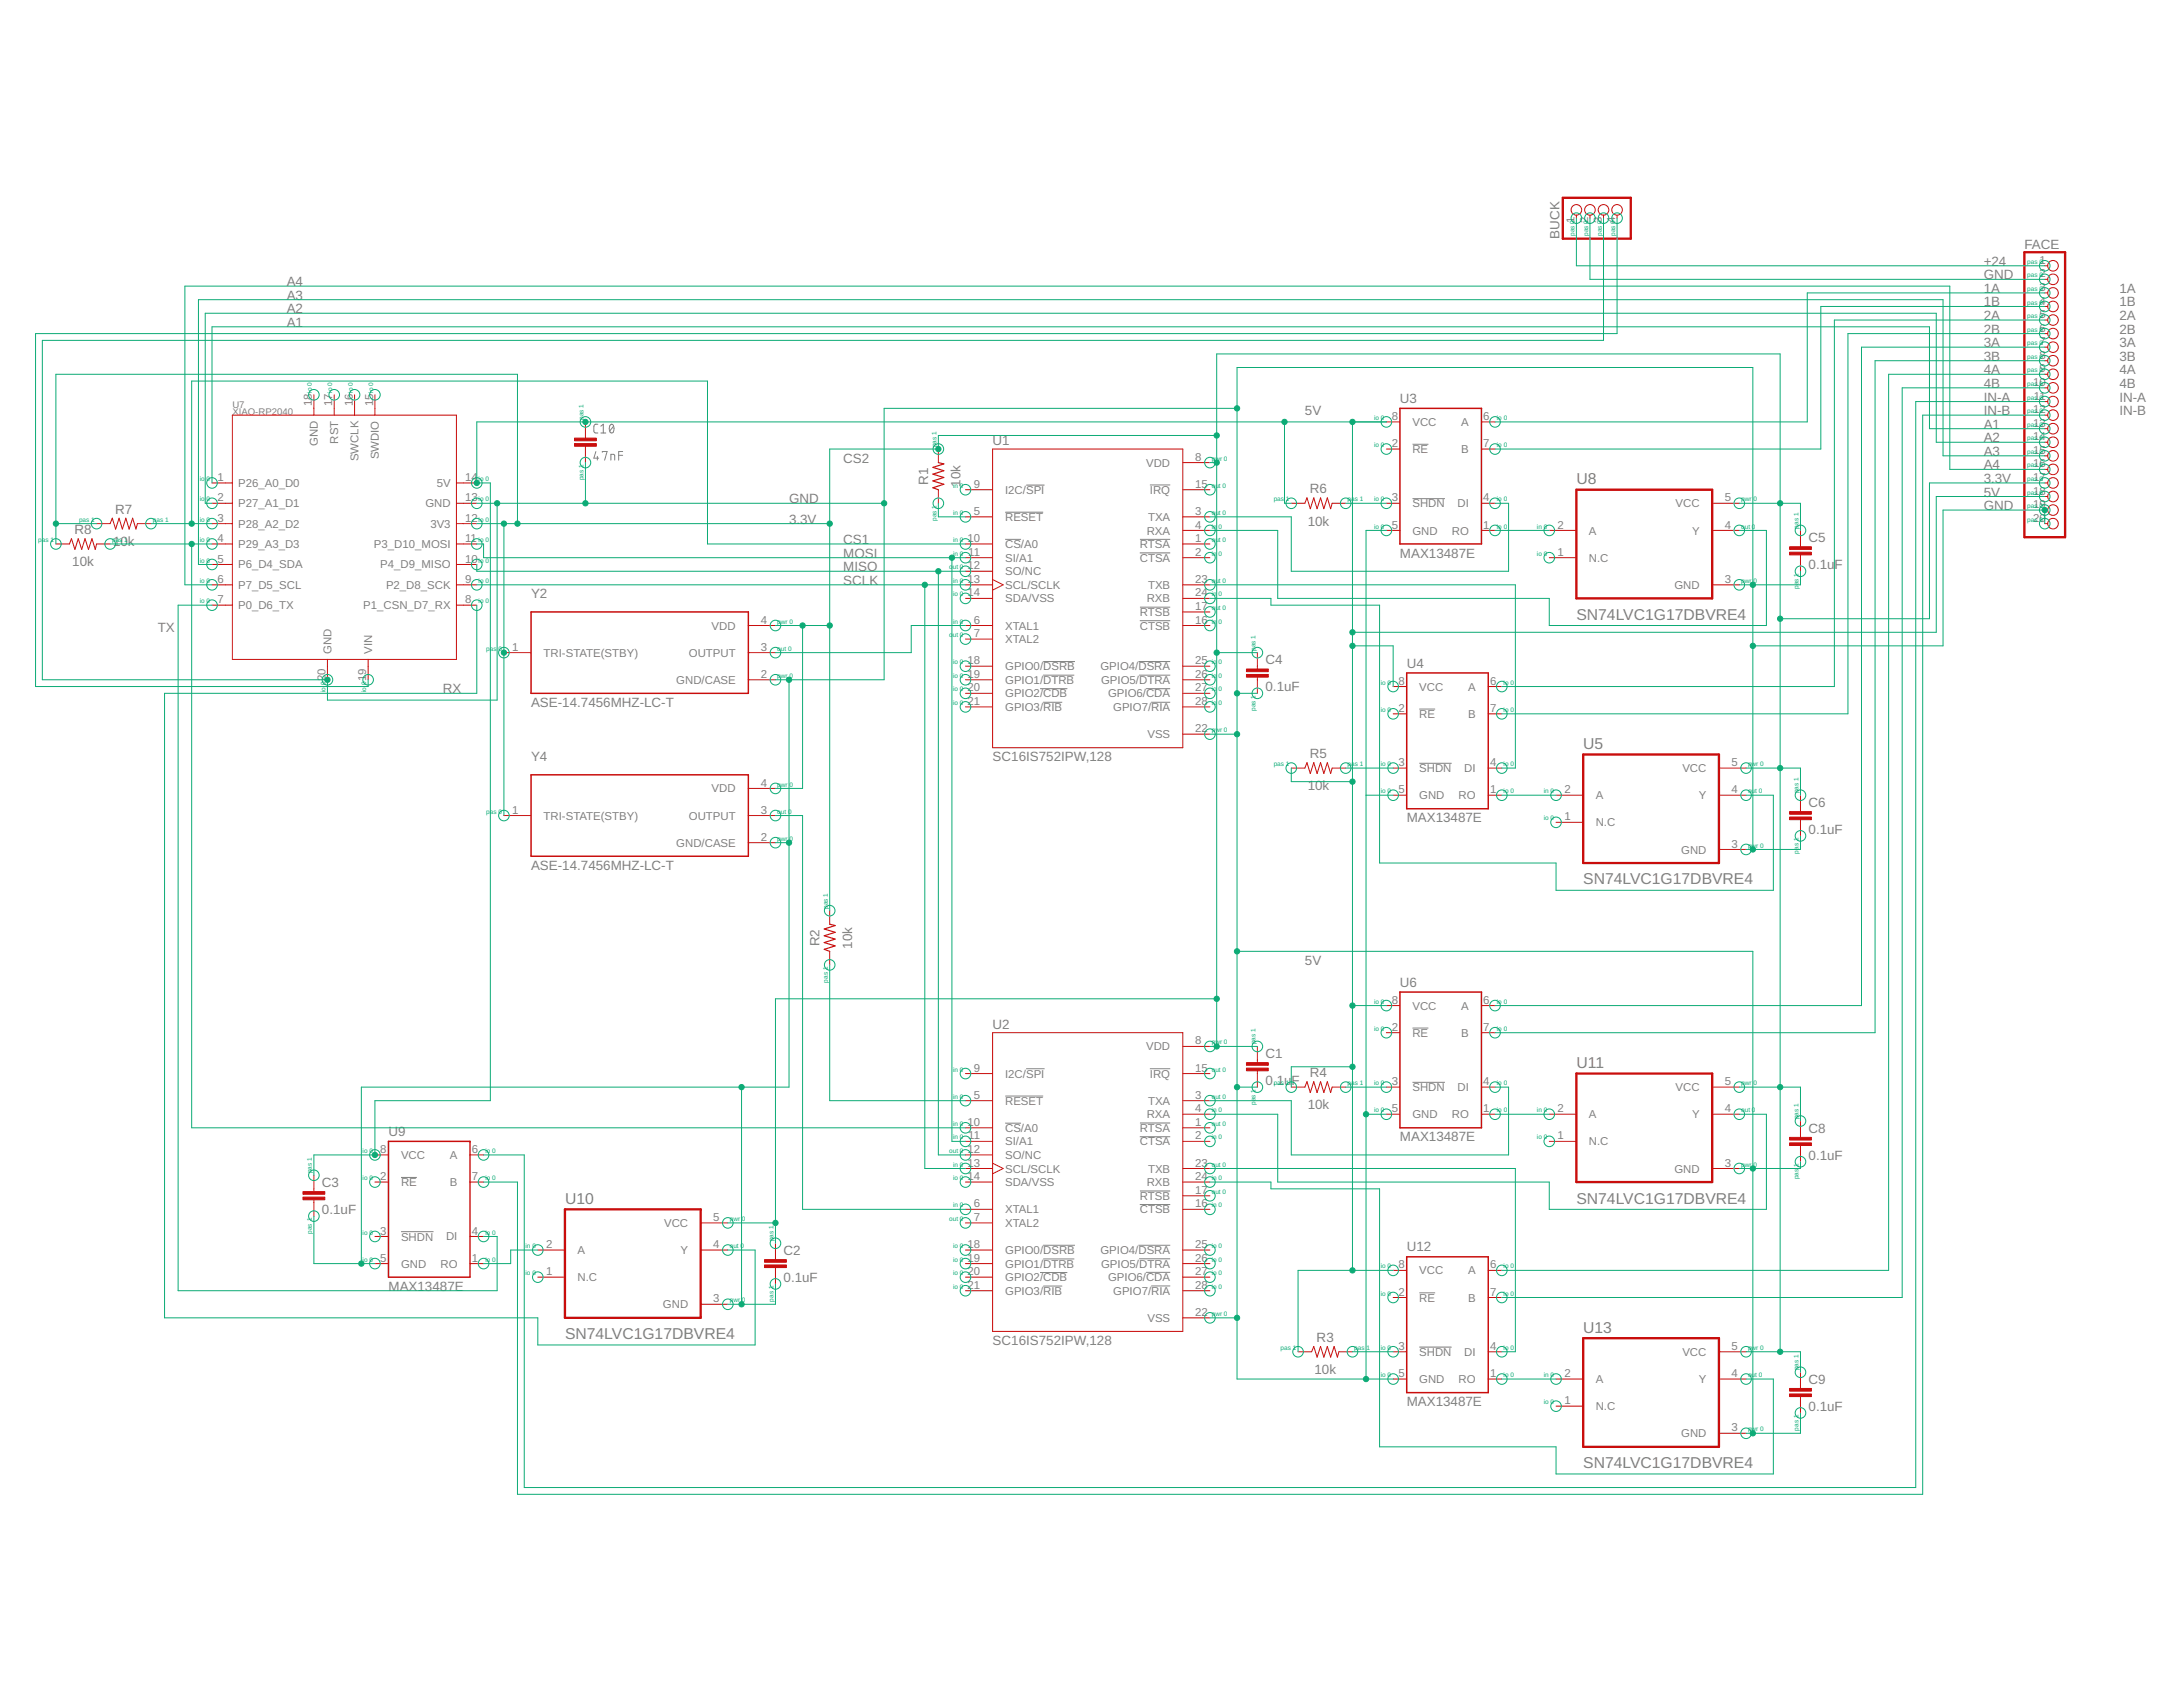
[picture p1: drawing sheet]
<svg xmlns="http://www.w3.org/2000/svg" width="279mm" height="216mm" viewBox="0 0 279 216" stroke-linecap="round" stroke-linejoin="round" font-family="sans-serif">
<defs><g id="words">
<g font-size="2" fill="#808080">
<text x="201.8" y="62">U8</text>
<text x="201.8" y="79.3">SN74LVC1G17DBVRE4</text>
<text x="202.6" y="95.9">U5</text>
<text x="202.6" y="113.2">SN74LVC1G17DBVRE4</text>
<text x="201.8" y="136.7">U11</text>
<text x="72.3" y="154.1">U10</text>
<text x="201.8" y="154">SN74LVC1G17DBVRE4</text>
<text x="72.3" y="171.4">SN74LVC1G17DBVRE4</text>
<text x="202.6" y="170.6">U13</text>
<text x="202.6" y="187.9">SN74LVC1G17DBVRE4</text>
</g>
<g font-size="1.7" fill="#808080">
<text x="199.6" y="30.5" transform="rotate(-90 199.6 30.5)">BUCK</text>
<text x="253.9" y="35.7">GND</text>
<text x="253.9" y="34">+24</text>
<text x="259.1" y="31.8">FACE</text>
<text x="36.7" y="41.8">A1</text>
<text x="36.7" y="40.1">A2</text>
<text x="36.7" y="38.4">A3</text>
<text x="36.7" y="36.6">A4</text>
<text x="253.9" y="37.5">1A</text>
<text x="253.9" y="39.2">1B</text>
<text x="253.9" y="41">2A</text>
<text x="271.3" y="37.5">1A</text>
<text x="271.3" y="39.2">1B</text>
<text x="271.3" y="41">2A</text>
<text x="253.9" y="42.7">2B</text>
<text x="253.9" y="44.4">3A</text>
<text x="253.9" y="46.2">3B</text>
<text x="253.9" y="47.9">4A</text>
<text x="271.3" y="42.7">2B</text>
<text x="271.3" y="44.4">3A</text>
<text x="271.3" y="46.2">3B</text>
<text x="271.3" y="47.9">4A</text>
<text x="167" y="53.1">5V</text>
<text x="179.2" y="51.6">U3</text>
<text x="253.9" y="49.6">4B</text>
<text x="253.9" y="51.4">IN-A</text>
<text x="253.9" y="53.1">IN-B</text>
<text x="271.3" y="49.6">4B</text>
<text x="271.3" y="51.4">IN-A</text>
<text x="271.3" y="53.1">IN-B</text>
<text x="107.9" y="59.2">CS2</text>
<text x="127" y="56.9">U1</text>
<text x="253.9" y="54.9">A1</text>
<text x="253.9" y="56.6">A2</text>
<text x="253.9" y="58.3">A3</text>
<text x="14.7" y="65.7">R7</text>
<text x="101" y="64.4">GND</text>
<text x="118.8" y="62" transform="rotate(-90 118.8 62)">R1</text>
<text x="122.9" y="62.3" transform="rotate(-90 122.9 62.3)">10k</text>
<text x="167.6" y="63.1">R6</text>
<text x="253.9" y="65.3">GND</text>
<text x="253.9" y="61.8">3.3V</text>
<text x="253.9" y="63.5">5V</text>
<text x="253.9" y="60.1">A4</text>
<text x="9.5" y="68.3">R8</text>
<text x="14.5" y="69.9">10k</text>
<text x="101" y="67">3.3V</text>
<text x="107.9" y="71.4">MOSI</text>
<text x="107.9" y="69.6">CS1</text>
<text x="167.4" y="67.3">10k</text>
<text x="179.2" y="71.4">MAX13487E</text>
<text x="231.5" y="69.4">C5</text>
<text x="9.3" y="72.5">10k</text>
<text x="68" y="76.6">Y2</text>
<text x="107.9" y="73.1">MISO</text>
<text x="107.9" y="74.8">SCLK</text>
<text x="231.5" y="72.8">0.1u</text>
<text x="234.8" y="72.8">F</text>
<text x="20.2" y="80.9">TX</text>
<text x="56.7" y="88.7">RX</text>
<text x="162" y="88.5">0.1uF</text>
<text x="162" y="85">C4</text>
<text x="180" y="85.4">U4</text>
<text x="68" y="90.5">ASE-14.7456MHZ-LC-T</text>
<text x="68" y="97.4">Y4</text>
<text x="127" y="97.4">SC16IS752IPW,128</text>
<text x="167.4" y="101.1">10k</text>
<text x="167.6" y="97">R5</text>
<text x="180" y="105.2">MAX13487E</text>
<text x="231.5" y="106.7">0.1uF</text>
<text x="231.5" y="103.2">C6</text>
<text x="68" y="111.3">ASE-14.7456MHZ-LC-T</text>
<text x="104.9" y="121.1" transform="rotate(-90 104.9 121.1)">R2</text>
<text x="109" y="121.4" transform="rotate(-90 109 121.4)">10k</text>
<text x="167" y="123.5">5V</text>
<text x="127" y="131.7">U2</text>
<text x="179.2" y="126.3">U6</text>
<text x="162" y="135.4">C1</text>
<text x="167.6" y="137.8">R4</text>
<text x="162" y="138.9">0.1u</text>
<text x="165.3" y="138.9">F</text>
<text x="167.4" y="142">10k</text>
<text x="49.7" y="145.4">U9</text>
<text x="179.2" y="146.1">MAX13487E</text>
<text x="231.5" y="148.4">0.1uF</text>
<text x="231.5" y="144.9">C8</text>
<text x="41.2" y="155.4">0.1uF</text>
<text x="41.2" y="151.9">C3</text>
<text x="100.3" y="160.6">C2</text>
<text x="180" y="160.1">U12</text>
<text x="49.7" y="165.2">MAX13487E</text>
<text x="100.3" y="164.1">0.1uF</text>
<text x="127" y="172.1">SC16IS752IPW,128</text>
<text x="168.5" y="171.7">R3</text>
<text x="168.2" y="175.9">10k</text>
<text x="180" y="180">MAX13487E</text>
<text x="231.5" y="177.1">C9</text>
<text x="231.5" y="180.6">0.1uF</text>
</g>
<g font-size="1.5" fill="#808080">
<text x="201.5" y="28.6" transform="rotate(-90 201.5 28.6)">1</text>
<text x="203.3" y="28.6" transform="rotate(-90 203.3 28.6)">2</text>
<text x="205" y="28.6" transform="rotate(-90 205 28.6)">3</text>
<text x="206.7" y="28.6" transform="rotate(-90 206.7 28.6)">4</text>
<text x="261" y="33.8">1</text>
<text x="261" y="35.5">2</text>
<text x="261" y="37.2">3</text>
<text x="261" y="39">4</text>
<text x="261" y="40.7">5</text>
<text x="261" y="42.5">6</text>
<text x="261" y="44.2">7</text>
<text x="261" y="45.9">8</text>
<text x="261" y="47.7">9</text>
<text x="39.9" y="52" transform="rotate(-90 39.9 52)">18</text>
<text x="42.5" y="52" transform="rotate(-90 42.5 52)">17</text>
<text x="45.1" y="52" transform="rotate(-90 45.1 52)">16</text>
<text x="47.7" y="52" transform="rotate(-90 47.7 52)">15</text>
<text x="178.1" y="53.7">8</text>
<text x="189.8" y="53.7">6</text>
<text x="260.2" y="49.4">10</text>
<text x="260.2" y="52.9">12</text>
<text x="260.3" y="51.1">11</text>
<text x="40.7" y="57.1" transform="rotate(-90 40.7 57.1)">GND</text>
<text x="43.3" y="56.8" transform="rotate(-90 43.3 56.8)">RST</text>
<text x="45.9" y="59" transform="rotate(-90 45.9 59)">SWCLK</text>
<text x="48.5" y="58.8" transform="rotate(-90 48.5 58.8)">SWDIO</text>
<text x="146.7" y="59.7">VDD</text>
<text x="153" y="59">8</text>
<text x="178.1" y="57.2">2</text>
<text x="180.8" y="54.5">VCC</text>
<text x="180.8" y="58">RE</text>
<text x="187" y="58">B</text>
<text x="187" y="54.5">A</text>
<text x="189.8" y="57.2">7</text>
<text x="260.2" y="54.6">13</text>
<text x="260.2" y="56.4">14</text>
<text x="260.2" y="58.1">15</text>
<text x="260.2" y="59.8">16</text>
<text x="27.8" y="61.6">1</text>
<text x="27.8" y="64.2">2</text>
<text x="30.5" y="62.3">P26_A0_D0</text>
<text x="30.5" y="64.9">P27_A1_D1</text>
<text x="54.4" y="64.9">GND</text>
<text x="55.9" y="62.3">5V</text>
<text x="59.5" y="64.2">13</text>
<text x="59.5" y="61.6">14</text>
<text x="124.6" y="62.4">9</text>
<text x="124.6" y="65.9">5</text>
<text x="128.6" y="63.2">I2C/SPI</text>
<text x="147.2" y="63.2">IRQ</text>
<text x="153" y="62.4">15</text>
<text x="153" y="65.9">3</text>
<text x="178.1" y="64.2">3</text>
<text x="180.8" y="64.9">SHDN</text>
<text x="186.5" y="64.9">DI</text>
<text x="189.8" y="64.2">4</text>
<text x="214.5" y="64.9">VCC</text>
<text x="220.7" y="64.2">5</text>
<text x="260.2" y="61.6">17</text>
<text x="260.2" y="63.3">18</text>
<text x="260.2" y="65">19</text>
<text x="27.8" y="66.8">3</text>
<text x="27.8" y="69.4">4</text>
<text x="27.8" y="72">5</text>
<text x="30.5" y="67.5">P28_A2_D2</text>
<text x="30.5" y="70.1">P29_A3_D3</text>
<text x="47.9" y="70.1">P3_D10_MOSI</text>
<text x="55.1" y="67.5">3V3</text>
<text x="59.5" y="72">10</text>
<text x="59.5" y="69.4">11</text>
<text x="59.5" y="66.8">12</text>
<text x="123.8" y="69.4">10</text>
<text x="123.9" y="71.1">11</text>
<text x="128.6" y="70.1">CS/A0</text>
<text x="128.6" y="71.9">SI/A1</text>
<text x="128.6" y="66.7">RESET</text>
<text x="145.9" y="71.9">CTSA</text>
<text x="145.9" y="70.1">RTSA</text>
<text x="146.8" y="68.4">RXA</text>
<text x="146.9" y="66.7">TXA</text>
<text x="153" y="71.1">2</text>
<text x="153" y="69.4">1</text>
<text x="153" y="67.6">4</text>
<text x="178.1" y="67.6">5</text>
<text x="180.8" y="68.4">GND</text>
<text x="185.8" y="68.4">RO</text>
<text x="189.8" y="67.6">1</text>
<text x="199.4" y="67.6">2</text>
<text x="199.4" y="71.1">1</text>
<text x="203.4" y="68.4">A</text>
<text x="203.4" y="71.9">N.C</text>
<text x="216.6" y="68.4">Y</text>
<text x="220.7" y="67.6">4</text>
<text x="260.2" y="66.8">20</text>
<text x="27.8" y="74.6">6</text>
<text x="27.8" y="77.2">7</text>
<text x="30.5" y="72.8">P6_D4_SDA</text>
<text x="30.5" y="75.4">P7_D5_SCL</text>
<text x="30.5" y="78">P0_D6_TX</text>
<text x="46.5" y="78">P1_CSN_D7_RX</text>
<text x="48.7" y="72.7">P4_D9_MISO</text>
<text x="49.4" y="75.4">P2_D8_SCK</text>
<text x="59.5" y="77.2">8</text>
<text x="59.5" y="74.6">9</text>
<text x="123.8" y="72.9">12</text>
<text x="123.8" y="74.6">13</text>
<text x="123.8" y="76.3">14</text>
<text x="128.6" y="73.6">SO/NC</text>
<text x="128.6" y="75.4">SCL/SCLK</text>
<text x="128.6" y="77.1">SDA/VSS</text>
<text x="146.8" y="77.1">RXB</text>
<text x="146.9" y="75.4">TXB</text>
<text x="153" y="76.3">24</text>
<text x="153" y="74.6">23</text>
<text x="214.3" y="75.4">GND</text>
<text x="220.7" y="74.6">3</text>
<text x="42.4" y="83.7" transform="rotate(-90 42.4 83.7)">GND</text>
<text x="47.6" y="83.7" transform="rotate(-90 47.6 83.7)">VIN</text>
<text x="65.6" y="83.3">1</text>
<text x="91.1" y="80.6">VDD</text>
<text x="97.4" y="79.8">4</text>
<text x="97.4" y="83.3">3</text>
<text x="124.6" y="79.8">6</text>
<text x="124.6" y="81.5">7</text>
<text x="128.6" y="80.6">XTAL1</text>
<text x="128.6" y="82.3">XTAL2</text>
<text x="145.9" y="80.6">CTSB</text>
<text x="145.9" y="78.8">RTSB</text>
<text x="153" y="79.8">16</text>
<text x="153" y="78.1">17</text>
<text x="41.7" y="87.1" transform="rotate(-90 41.7 87.1)">20</text>
<text x="46.9" y="87.1" transform="rotate(-90 46.9 87.1)">19</text>
<text x="69.6" y="84">TRI-STATE(STBY)</text>
<text x="86.6" y="87.5">GND/CASE</text>
<text x="88.2" y="84">OUTPUT</text>
<text x="97.4" y="86.8">2</text>
<text x="123.8" y="85">18</text>
<text x="123.8" y="86.8">19</text>
<text x="123.8" y="88.5">20</text>
<text x="128.6" y="85.8">GPIO0/DSRB</text>
<text x="128.6" y="87.5">GPIO1/DTRB</text>
<text x="128.6" y="89.3">GPIO2/CDB</text>
<text x="140.8" y="85.8">GPIO4/DSRA</text>
<text x="140.9" y="87.5">GPIO5/DTRA</text>
<text x="141.8" y="89.3">GPIO6/CDA</text>
<text x="153" y="85">25</text>
<text x="153" y="86.8">26</text>
<text x="153" y="88.5">27</text>
<text x="179" y="87.6">8</text>
<text x="181.6" y="88.4">VCC</text>
<text x="187.9" y="88.4">A</text>
<text x="190.7" y="87.6">6</text>
<text x="123.8" y="90.2">21</text>
<text x="128.6" y="91">GPIO3/RIB</text>
<text x="142.5" y="91">GPIO7/RIA</text>
<text x="146.9" y="94.5">VSS</text>
<text x="153" y="90.2">28</text>
<text x="153" y="93.7">22</text>
<text x="179" y="91.1">2</text>
<text x="181.6" y="91.9">RE</text>
<text x="187.9" y="91.9">B</text>
<text x="190.7" y="91.1">7</text>
<text x="91.1" y="101.4">VDD</text>
<text x="97.4" y="100.7">4</text>
<text x="179" y="101.5">5</text>
<text x="179" y="98.1">3</text>
<text x="181.6" y="98.8">SHDN</text>
<text x="187.4" y="98.8">DI</text>
<text x="190.7" y="101.5">1</text>
<text x="190.7" y="98.1">4</text>
<text x="200.2" y="101.5">2</text>
<text x="215.3" y="98.8">VCC</text>
<text x="221.6" y="98.1">5</text>
<text x="221.6" y="101.5">4</text>
<text x="65.6" y="104.1">1</text>
<text x="69.6" y="104.9">TRI-STATE(STBY)</text>
<text x="88.2" y="104.9">OUTPUT</text>
<text x="97.4" y="107.6">2</text>
<text x="97.4" y="104.1">3</text>
<text x="181.6" y="102.3">GND</text>
<text x="186.7" y="102.3">RO</text>
<text x="200.2" y="105">1</text>
<text x="204.2" y="102.3">A</text>
<text x="204.2" y="105.8">N.C</text>
<text x="217.4" y="102.3">Y</text>
<text x="86.6" y="108.4">GND/CASE</text>
<text x="215.2" y="109.2">GND</text>
<text x="221.6" y="108.5">3</text>
<text x="178.1" y="128.5">8</text>
<text x="178.1" y="131.9">2</text>
<text x="180.8" y="129.2">VCC</text>
<text x="187" y="129.2">A</text>
<text x="189.8" y="131.9">7</text>
<text x="189.8" y="128.5">6</text>
<text x="124.6" y="137.1">9</text>
<text x="128.6" y="137.9">I2C/SPI</text>
<text x="146.7" y="134.4">VDD</text>
<text x="147.2" y="137.9">IRQ</text>
<text x="153" y="137.1">15</text>
<text x="153" y="133.7">8</text>
<text x="180.8" y="132.7">RE</text>
<text x="187" y="132.7">B</text>
<text x="124.6" y="140.6">5</text>
<text x="128.6" y="141.4">RESET</text>
<text x="146.8" y="143.1">RXA</text>
<text x="146.9" y="141.4">TXA</text>
<text x="153" y="142.4">4</text>
<text x="153" y="140.6">3</text>
<text x="178.1" y="142.4">5</text>
<text x="178.1" y="138.9">3</text>
<text x="180.8" y="143.1">GND</text>
<text x="180.8" y="139.6">SHDN</text>
<text x="185.8" y="143.1">RO</text>
<text x="186.5" y="139.6">DI</text>
<text x="189.8" y="142.4">1</text>
<text x="189.8" y="138.9">4</text>
<text x="199.4" y="142.4">2</text>
<text x="203.4" y="143.1">A</text>
<text x="214.5" y="139.6">VCC</text>
<text x="216.6" y="143.1">Y</text>
<text x="220.7" y="138.9">5</text>
<text x="220.7" y="142.4">4</text>
<text x="48.7" y="147.6">8</text>
<text x="51.3" y="148.3">VCC</text>
<text x="57.6" y="148.3">A</text>
<text x="60.4" y="147.6">6</text>
<text x="123.8" y="144.1">10</text>
<text x="123.8" y="147.6">12</text>
<text x="123.8" y="149.3">13</text>
<text x="123.9" y="145.8">11</text>
<text x="128.6" y="144.9">CS/A0</text>
<text x="128.6" y="146.6">SI/A1</text>
<text x="128.6" y="148.3">SO/NC</text>
<text x="145.9" y="146.6">CTSA</text>
<text x="145.9" y="144.9">RTSA</text>
<text x="153" y="145.8">2</text>
<text x="153" y="144.1">1</text>
<text x="153" y="149.3">23</text>
<text x="199.4" y="145.8">1</text>
<text x="203.4" y="146.6">N.C</text>
<text x="220.7" y="149.3">3</text>
<text x="48.7" y="151">2</text>
<text x="51.3" y="151.8">RE</text>
<text x="57.6" y="151.8">B</text>
<text x="60.4" y="151">7</text>
<text x="123.8" y="151">14</text>
<text x="124.6" y="154.5">6</text>
<text x="128.6" y="150.1">SCL/SCLK</text>
<text x="128.6" y="151.8">SDA/VSS</text>
<text x="128.6" y="155.3">XTAL1</text>
<text x="145.9" y="155.3">CTSB</text>
<text x="145.9" y="153.5">RTSB</text>
<text x="146.8" y="151.8">RXB</text>
<text x="146.9" y="150.1">TXB</text>
<text x="153" y="154.5">16</text>
<text x="153" y="152.8">17</text>
<text x="153" y="151">24</text>
<text x="214.3" y="150.1">GND</text>
<text x="48.7" y="161.5">5</text>
<text x="48.7" y="158">3</text>
<text x="51.3" y="158.8">SHDN</text>
<text x="57.1" y="158.8">DI</text>
<text x="60.4" y="161.5">1</text>
<text x="60.4" y="158">4</text>
<text x="69.9" y="159.7">2</text>
<text x="73.9" y="160.5">A</text>
<text x="85" y="157">VCC</text>
<text x="87.1" y="160.5">Y</text>
<text x="91.3" y="156.3">5</text>
<text x="91.3" y="159.7">4</text>
<text x="123.8" y="159.7">18</text>
<text x="123.8" y="161.5">19</text>
<text x="124.6" y="156.3">7</text>
<text x="128.6" y="160.5">GPIO0/DSRB</text>
<text x="128.6" y="157">XTAL2</text>
<text x="140.8" y="160.5">GPIO4/DSRA</text>
<text x="153" y="159.7">25</text>
<text x="153" y="161.5">26</text>
<text x="51.3" y="162.2">GND</text>
<text x="56.4" y="162.2">RO</text>
<text x="69.9" y="163.2">1</text>
<text x="73.9" y="164">N.C</text>
<text x="84.9" y="167.4">GND</text>
<text x="91.3" y="166.7">3</text>
<text x="123.8" y="163.2">20</text>
<text x="123.8" y="164.9">21</text>
<text x="128.6" y="162.2">GPIO1/DTRB</text>
<text x="128.6" y="164">GPIO2/CDB</text>
<text x="128.6" y="165.7">GPIO3/RIB</text>
<text x="140.9" y="162.2">GPIO5/DTRA</text>
<text x="141.8" y="164">GPIO6/CDA</text>
<text x="142.5" y="165.7">GPIO7/RIA</text>
<text x="153" y="163.2">27</text>
<text x="153" y="164.9">28</text>
<text x="179" y="162.3">8</text>
<text x="179" y="165.8">2</text>
<text x="181.6" y="163.1">VCC</text>
<text x="181.6" y="166.6">RE</text>
<text x="187.9" y="166.6">B</text>
<text x="187.9" y="163.1">A</text>
<text x="190.7" y="165.8">7</text>
<text x="190.7" y="162.3">6</text>
<text x="146.9" y="169.2">VSS</text>
<text x="153" y="168.4">22</text>
<text x="179" y="172.8">3</text>
<text x="181.6" y="173.5">SHDN</text>
<text x="187.4" y="173.5">DI</text>
<text x="190.7" y="172.8">4</text>
<text x="215.3" y="173.5">VCC</text>
<text x="221.6" y="172.8">5</text>
<text x="179" y="176.2">5</text>
<text x="181.6" y="177">GND</text>
<text x="186.7" y="177">RO</text>
<text x="190.7" y="176.2">1</text>
<text x="200.2" y="176.2">2</text>
<text x="200.2" y="179.7">1</text>
<text x="204.2" y="177">A</text>
<text x="217.4" y="177">Y</text>
<text x="221.6" y="176.2">4</text>
<text x="204.2" y="180.5">N.C</text>
<text x="215.2" y="183.9">GND</text>
<text x="221.6" y="183.2">3</text>
</g>
<g font-size="1.2" fill="#808080">
<text x="29.7" y="53.1">XIAO-RP2040</text>
<text x="29.7" y="52.3">U7</text>
</g>
<g font-size=".8" fill="#0dab76">
<text x="201.5" y="30.2" transform="rotate(-90 201.5 30.2)">pas 0</text>
<text x="203.3" y="30.2" transform="rotate(-90 203.3 30.2)">pas 0</text>
<text x="205" y="30.2" transform="rotate(-90 205 30.2)">pas 0</text>
<text x="206.7" y="30.2" transform="rotate(-90 206.7 30.2)">pas 0</text>
<text x="259.5" y="33.8">pas 0</text>
<text x="259.5" y="35.5">pas 0</text>
<text x="259.5" y="37.2">pas 0</text>
<text x="259.5" y="39">pas 0</text>
<text x="259.5" y="40.7">pas 0</text>
<text x="259.5" y="42.5">pas 0</text>
<text x="259.5" y="44.2">pas 0</text>
<text x="259.5" y="45.9">pas 0</text>
<text x="259.5" y="47.7">pas 0</text>
<text x="39.9" y="50.3" transform="rotate(-90 39.9 50.3)">io 0</text>
<text x="42.5" y="50.3" transform="rotate(-90 42.5 50.3)">io 0</text>
<text x="45.1" y="50.3" transform="rotate(-90 45.1 50.3)">io 0</text>
<text x="47.7" y="50.3" transform="rotate(-90 47.7 50.3)">io 0</text>
<text x="74.7" y="53.7" transform="rotate(-90 74.7 53.7)">pas 1</text>
<text x="175.9" y="53.7">io 0</text>
<text x="191.6" y="53.7">io 0</text>
<text x="259.5" y="49.4">pas 0</text>
<text x="259.5" y="51.1">pas 0</text>
<text x="259.5" y="52.9">pas 0</text>
<text x="119.9" y="57.2" transform="rotate(-90 119.9 57.2)">pas 1</text>
<text x="155.1" y="59">pwr 0</text>
<text x="175.9" y="57.2">io 0</text>
<text x="191.6" y="57.2">io 0</text>
<text x="259.5" y="54.6">pas 0</text>
<text x="259.5" y="56.4">pas 0</text>
<text x="259.5" y="58.1">pas 0</text>
<text x="259.5" y="59.8">pas 0</text>
<text x="25.6" y="61.6">io</text>
<text x="25.6" y="64.2">io</text>
<text x="26.4" y="61.6">0</text>
<text x="26.4" y="64.2">0</text>
<text x="61.3" y="64.2">io 0</text>
<text x="61.3" y="61.6">io 0</text>
<text x="74.7" y="61.5" transform="rotate(-90 74.7 61.5)">pas 1</text>
<text x="122" y="62.4">in 0</text>
<text x="122" y="65.9">in 0</text>
<text x="155.1" y="62.4">out 0</text>
<text x="155.1" y="65.9">out 0</text>
<text x="163" y="64.2">pas</text>
<text x="164.6" y="64.2">1</text>
<text x="172.5" y="64.2">pas 1</text>
<text x="175.9" y="64.2">io 0</text>
<text x="191.6" y="64.2">io 0</text>
<text x="222.9" y="64.2">pwr</text>
<text x="224.4" y="64.2">0</text>
<text x="259.5" y="61.6">pas 0</text>
<text x="259.5" y="63.3">pas 0</text>
<text x="259.5" y="65">pas 0</text>
<text x="4.9" y="69.4">pas 1</text>
<text x="10.1" y="66.8">pas 1</text>
<text x="14.3" y="69.4">pas 1</text>
<text x="19.6" y="66.8">pas 1</text>
<text x="25.6" y="66.8">io 0</text>
<text x="25.6" y="69.4">io 0</text>
<text x="25.6" y="72">io 0</text>
<text x="61.3" y="72">io 0</text>
<text x="61.3" y="69.4">io 0</text>
<text x="61.3" y="66.8">io 0</text>
<text x="119.9" y="66.7" transform="rotate(-90 119.9 66.7)">pas 1</text>
<text x="122" y="69.4">in 0</text>
<text x="122" y="71.1">in 0</text>
<text x="155.1" y="71.1">in</text>
<text x="155.1" y="69.4">out 0</text>
<text x="155.1" y="67.6">in</text>
<text x="156" y="71.1">0</text>
<text x="156" y="67.6">0</text>
<text x="175.9" y="67.6">io 0</text>
<text x="191.6" y="67.6">io 0</text>
<text x="196.7" y="67.6">in 0</text>
<text x="196.7" y="71.1">io 0</text>
<text x="222.9" y="67.6">out 0</text>
<text x="230.2" y="67.6" transform="rotate(-90 230.2 67.6)">pas 1</text>
<text x="259.5" y="66.8">pas 0</text>
<text x="25.6" y="74.6">io 0</text>
<text x="25.6" y="77.2">io 0</text>
<text x="61.3" y="77.2">io 0</text>
<text x="61.3" y="74.6">io 0</text>
<text x="121.5" y="72.9">o</text>
<text x="121.9" y="72.9">ut 0</text>
<text x="122" y="74.6">in 0</text>
<text x="122" y="76.3">io 0</text>
<text x="155.1" y="76.3">in</text>
<text x="155.1" y="74.6">out 0</text>
<text x="156" y="76.3">0</text>
<text x="222.9" y="74.6">pwr</text>
<text x="224.4" y="74.6">0</text>
<text x="230.2" y="75.4" transform="rotate(-90 230.2 75.4)">pas 1</text>
<text x="62.2" y="83.3">pas</text>
<text x="63.8" y="83.3">0</text>
<text x="99.5" y="79.8">pwr 0</text>
<text x="99.5" y="83.3">out 0</text>
<text x="121.5" y="81.5">o</text>
<text x="121.9" y="81.5">ut 0</text>
<text x="122" y="79.8">in 0</text>
<text x="155.1" y="79.8">in</text>
<text x="155.1" y="78.1">out 0</text>
<text x="156" y="79.8">0</text>
<text x="160.7" y="83.3" transform="rotate(-90 160.7 83.3)">pas 1</text>
<text x="41.7" y="88.6" transform="rotate(-90 41.7 88.6)">io</text>
<text x="41.7" y="87.7" transform="rotate(-90 41.7 87.7)">0</text>
<text x="46.9" y="88.6" transform="rotate(-90 46.9 88.6)">io</text>
<text x="46.9" y="87.7" transform="rotate(-90 46.9 87.7)">0</text>
<text x="99.5" y="86.8">pwr 0</text>
<text x="122" y="85">io 0</text>
<text x="122" y="86.8">io 0</text>
<text x="122" y="88.5">io 0</text>
<text x="155.1" y="85">io</text>
<text x="155.1" y="86.8">io</text>
<text x="155.1" y="88.5">io</text>
<text x="156" y="85">0</text>
<text x="156" y="86.8">0</text>
<text x="156" y="88.5">0</text>
<text x="176.7" y="87.6">io 0</text>
<text x="192.5" y="87.6">io 0</text>
<text x="122" y="90.2">io 0</text>
<text x="155.1" y="90.2">io</text>
<text x="155.1" y="93.7">pwr 0</text>
<text x="156" y="90.2">0</text>
<text x="160.7" y="91" transform="rotate(-90 160.7 91)">pas 1</text>
<text x="176.7" y="91.1">io 0</text>
<text x="192.5" y="91.1">io 0</text>
<text x="99.5" y="100.7">pwr</text>
<text x="101" y="100.7">0</text>
<text x="163" y="98.1">pas 1</text>
<text x="172.5" y="98.1">pas 1</text>
<text x="176.7" y="101.5">io 0</text>
<text x="176.7" y="98.1">io 0</text>
<text x="192.5" y="101.5">io 0</text>
<text x="192.5" y="98.1">io 0</text>
<text x="197.6" y="101.5">in 0</text>
<text x="223.7" y="98.1">pwr 0</text>
<text x="223.7" y="101.5">out 0</text>
<text x="230.2" y="101.5" transform="rotate(-90 230.2 101.5)">pas 1</text>
<text x="62.2" y="104.1">pas 0</text>
<text x="99.5" y="107.6">pwr</text>
<text x="99.5" y="104.1">out 0</text>
<text x="101" y="107.6">0</text>
<text x="197.6" y="105">io 0</text>
<text x="223.7" y="108.5">pwr 0</text>
<text x="230.2" y="109.2" transform="rotate(-90 230.2 109.2)">pas 1</text>
<text x="106" y="116.3" transform="rotate(-90 106 116.3)">pas 1</text>
<text x="106" y="125.7" transform="rotate(-90 106 125.7)">pas 1</text>
<text x="175.9" y="128.5">io 0</text>
<text x="175.9" y="131.9">io 0</text>
<text x="191.6" y="131.9">io 0</text>
<text x="191.6" y="128.5">io 0</text>
<text x="122" y="137.1">in 0</text>
<text x="155.1" y="137.1">out 0</text>
<text x="155.1" y="133.7">pwr 0</text>
<text x="160.7" y="133.7" transform="rotate(-90 160.7 133.7)">pas 1</text>
<text x="122" y="140.6">in 0</text>
<text x="155.1" y="142.4">in 0</text>
<text x="155.1" y="140.6">out 0</text>
<text x="160.7" y="141.4" transform="rotate(-90 160.7 141.4)">pas 1</text>
<text x="163" y="138.9">pas 1</text>
<text x="172.5" y="138.9">pas 1</text>
<text x="175.9" y="142.4">io 0</text>
<text x="175.9" y="138.9">io 0</text>
<text x="191.6" y="142.4">io 0</text>
<text x="191.6" y="138.9">io 0</text>
<text x="196.7" y="142.4">in 0</text>
<text x="222.9" y="138.9">pwr</text>
<text x="222.9" y="142.4">out 0</text>
<text x="224.4" y="138.9">0</text>
<text x="230.2" y="143.2" transform="rotate(-90 230.2 143.2)">pas 1</text>
<text x="46.4" y="147.6">io 0</text>
<text x="62.1" y="147.6">io 0</text>
<text x="121.5" y="147.6">out 0</text>
<text x="122" y="144.1">in 0</text>
<text x="122" y="145.8">in 0</text>
<text x="122" y="149.3">in 0</text>
<text x="155.1" y="145.8">in 0</text>
<text x="155.1" y="144.1">out 0</text>
<text x="155.1" y="149.3">out 0</text>
<text x="196.7" y="145.8">io 0</text>
<text x="222.9" y="149.3">pwr</text>
<text x="224.4" y="149.3">0</text>
<text x="230.2" y="149.4" transform="rotate(-90 230.2 149.4)">1</text>
<text x="39.9" y="150.2" transform="rotate(-90 39.9 150.2)">pas 1</text>
<text x="46.4" y="151">io 0</text>
<text x="62.1" y="151">io 0</text>
<text x="122" y="151">io 0</text>
<text x="122" y="154.5">in 0</text>
<text x="155.1" y="154.5">in 0</text>
<text x="155.1" y="152.8">out 0</text>
<text x="155.1" y="151">in 0</text>
<text x="230.2" y="150.9" transform="rotate(-90 230.2 150.9)">pas</text>
<text x="39.9" y="157.9" transform="rotate(-90 39.9 157.9)">pas 1</text>
<text x="46.4" y="161.5">io 0</text>
<text x="46.4" y="158">io 0</text>
<text x="62.1" y="161.5">io 0</text>
<text x="62.1" y="158">io 0</text>
<text x="67.3" y="159.7">in 0</text>
<text x="93.4" y="156.3">pwr</text>
<text x="93.4" y="159.7">out 0</text>
<text x="95" y="156.3">0</text>
<text x="99" y="158.9" transform="rotate(-90 99 158.9)">pas 1</text>
<text x="121.5" y="156.3">out 0</text>
<text x="122" y="159.7">io 0</text>
<text x="122" y="161.5">io 0</text>
<text x="155.1" y="159.7">io 0</text>
<text x="155.1" y="161.5">io 0</text>
<text x="67.3" y="163.2">io 0</text>
<text x="93.4" y="166.7">pwr</text>
<text x="95" y="166.7">0</text>
<text x="99" y="166.6" transform="rotate(-90 99 166.6)">pas 1</text>
<text x="122" y="163.2">io 0</text>
<text x="122" y="164.9">io 0</text>
<text x="155.1" y="163.2">io 0</text>
<text x="155.1" y="164.9">io 0</text>
<text x="176.7" y="162.3">io 0</text>
<text x="176.7" y="165.8">io 0</text>
<text x="192.5" y="165.8">io 0</text>
<text x="192.5" y="162.3">io 0</text>
<text x="155.1" y="168.4">pwr 0</text>
<text x="163.9" y="172.8">pas 1</text>
<text x="173.3" y="172.8">pas</text>
<text x="174.9" y="172.8">1</text>
<text x="176.7" y="172.8">io 0</text>
<text x="192.5" y="172.8">io 0</text>
<text x="223.7" y="172.8">pwr 0</text>
<text x="176.7" y="176.2">io 0</text>
<text x="192.5" y="176.2">io 0</text>
<text x="197.6" y="176.2">in 0</text>
<text x="197.6" y="179.7">io 0</text>
<text x="223.7" y="176.2">out 0</text>
<text x="230.2" y="175.4" transform="rotate(-90 230.2 175.4)">pas 1</text>
<text x="223.7" y="183.2">pwr 0</text>
<text x="230.2" y="183.1" transform="rotate(-90 230.2 183.1)">pas 1</text>
</g>
</g></defs>
<g fill="none" stroke="#808080" stroke-width=".13">
<path d="M76.3 57.8l-.3 .8h.6M76.5 58.4v.5M76.5 54.3h-.3l-.2 .2v.8l.2 .1h.3M76.9 55.4h.6M76.9 54.5l.3-.2v1.1M77.1 57.9v-.1h.6l-.3 1.1M78.1 54.4l.2-.1a.7 .7 0 0 1 .1 1.1h-.1a.69 .69 0 0 1-.2-1zM78.2 58.9v-.8l.4 .1 .1 .1v.6M78.5 54.5l-.5 .7M79.2 58.3h.5M79.7 57.8h-.5v1.1M180.8 56.9h2"/>
<path d="M128.7 69h2M128.7 65.6h4.8M131.3 62.1h2.4M145.9 70.8h3.9M145.9 79.4h3.9M145.9 69h3.9M145.9 77.7h3.9M147.2 62.1h2.6M180.8 63.8h4.1M133.1 88.1h3.5M133.5 84.7h4.1M133.5 86.4h4"/>
<path d="M133.5 89.9h2.5M145.7 84.7h4.1M145.8 86.4h4M146.7 88.1h3.1M147.3 89.9h2.5M181.7 90.7h2M181.7 97.7h4.1M131.3 136.8h2.4M147.2 136.8h2.6M180.8 131.6h2M180.8 138.5h4.1M51.3 150.7h2.1"/>
<path d="M51.3 157.6h4.2M128.7 143.7h2M128.7 140.3h4.8M133.5 159.4h4.1M145.7 159.4h4.1M145.9 145.5h3.9M145.9 154.2h3.9M145.9 143.7h3.9M145.9 152.4h3.9M133.1 162.9h3.5M133.5 161.1h4M133.5 164.6h2.5"/>
<path d="M145.8 161.1h4M146.7 162.8h3.1M147.3 164.6h2.5M181.7 165.5h2M181.7 172.4h4.1"/>
</g>
<g fill="none" stroke="#c90d0c" stroke-width=".13">
<path d="M201.8 27.5v.4M203.5 27.5v.4M205.2 27.5v.4M207 27.5v.4M261.7 34h.4M261.7 35.8h.4M261.7 37.5h.4M261.7 39.2h.4M29.7 53.1h28.7v31.3h-28.7zM40.2 50.5v2.6M42.8 50.5v2.6M45.4 50.5v2.6"/>
<path d="M48 50.5v2.6M74.9 54v2.1M74.9 57.1v2.1M120.1 57.5v1.7M127 57.5h24.4v38.2h-24.4zM151.4 59.2h3.5M177.4 57.5h1.8M177.4 54h1.8M189.6 57.5h1.7M189.6 54h1.7M261.7 53.1h.4M261.7 41h.4"/>
<path d="M261.7 42.7h.4M261.7 44.4h.4M261.7 46.2h.4M261.7 47.9h.4M261.7 49.6h.4M261.7 51.4h.4M261.7 54.9h.4M261.7 56.6h.4M261.7 58.3h.4M7.2 69.6h1.7l.2-.7 .5 1.4 .4-1.4 .5 1.4 .4-1.4 .4 1.4 .5-1.4 .4 1.4 .2-.7h1.7M12.4 67h1.7l.3-.7 .4 1.4 .4-1.4 .5 1.4 .4-1.4 .4 1.4 .5-1.4 .4 1.4 .2-.7h1.7M27.1 69.6h2.6"/>
<path d="M27.1 74.8h2.6M27.1 64.4h2.6M27.1 61.8h2.6M27.1 67h2.6M27.1 72.2h2.6M27.1 77.4h2.6M58.4 69.6h2.6M58.4 74.8h2.6M58.4 64.4h2.6M58.4 61.8h2.6M58.4 67h2.6M58.4 72.2h2.6"/>
<path d="M58.4 77.4h2.6M120.1 62.7v1.7M123.6 69.6h3.4M123.6 71.4h3.4M123.6 62.7h3.4M123.6 73.1h3.4M123.6 74.8h3.4M123.6 76.6h3.4M123.6 66.1h3.4M127 74.2l1.4 .6-1.4 .7M151.4 69.6h3.5M151.4 71.4h3.5"/>
<path d="M151.4 62.7h3.5M151.4 74.8h3.5M151.4 76.6h3.5M151.4 66.1h3.5M151.4 78.3h3.5M151.4 67.9h3.5M165.3 64.4h1.7l.3-.7 .4 1.4 .4-1.4 .5 1.4 .4-1.4 .4 1.4 .5-1.4 .4 1.4 .2-.7h1.7M177.4 67.9h1.8M177.4 64.4h1.8M189.6 67.9h1.7M189.6 64.4h1.7M198.3 71.4h3.5"/>
<path d="M198.3 67.9h3.5M219.1 74.8h3.5M219.1 67.9h3.5M219.1 64.4h3.5M230.4 67.9v2.1M230.4 71v2.1M261.7 61.8h.4M261.7 67h.4M261.7 60.1h.4M261.7 63.5h.4M261.7 65.3h.4M41.9 84.4v2.6"/>
<path d="M47.1 84.4v2.6M64.5 83.5h3.5M95.8 80.1h3.5M95.8 87h3.5M95.8 83.5h3.5M123.6 80.1h3.4M123.6 85.3h3.4M123.6 87h3.4M123.6 88.7h3.4M123.6 90.5h3.4M123.6 81.8h3.4M151.4 80.1h3.5"/>
<path d="M151.4 85.3h3.5M151.4 87h3.5M151.4 88.7h3.5M151.4 90.5h3.5M151.4 94h3.5M160.9 83.5v2.1M160.9 86.7v2M165.3 98.3h1.7l.3-.7 .4 1.4 .4-1.4 .5 1.4 .4-1.4 .4 1.4 .5-1.4 .4 1.4 .2-.7h1.7M178.3 87.9h1.7M178.3 91.4h1.7M178.3 98.3h1.7M190.5 87.9h1.7"/>
<path d="M190.5 91.4h1.7M190.5 98.3h1.7M220 98.3h3.5M64.5 104.4h3.5M95.8 100.9h3.5M95.8 104.4h3.5M95.8 107.8h3.5M106.2 116.5v1.8M178.3 101.8h1.7M190.5 101.8h1.7M199.2 101.8h3.4M199.2 105.2h3.4"/>
<path d="M220 101.8h3.5M220 108.7h3.5M230.4 101.8v2.1M230.4 104.9v2.1M106.2 121.8v1.7M123.6 137.4h3.4M127 132.2h24.4v38.2h-24.4zM151.4 137.4h3.5M151.4 133.9h3.5M160.9 133.9v2.1M160.9 137v2.1M165.3 139.1h1.7l.3-.7 .4 1.4 .4-1.4 .5 1.4 .4-1.4 .4 1.4 .5-1.4 .4 1.4 .2-.7h1.7"/>
<path d="M177.4 132.2h1.8M177.4 128.7h1.8M177.4 139.1h1.8M189.6 132.2h1.7M189.6 128.7h1.7M189.6 139.1h1.7M219.1 139.1h3.5M40.2 150.4v2.1M40.2 153.5v2.1M48 147.8h1.7M48 151.3h1.7M48 158.2h1.7"/>
<path d="M60.2 147.8h1.7M60.2 151.3h1.7M60.2 158.2h1.7M68.8 160h3.5M89.7 160h3.5M89.7 156.5h3.5M99.3 159.1v2.1M123.6 144.3h3.4M123.6 146.1h3.4M123.6 154.8h3.4M123.6 147.8h3.4M123.6 149.5h3.4"/>
<path d="M123.6 151.3h3.4M123.6 160h3.4M123.6 140.9h3.4M123.6 156.5h3.4M127 148.9l1.4 .6-1.4 .7M151.4 144.3h3.5M151.4 146.1h3.5M151.4 154.8h3.5M151.4 149.5h3.5M151.4 151.3h3.5M151.4 160h3.5M151.4 140.9h3.5"/>
<path d="M151.4 153h3.5M151.4 142.6h3.5M177.4 142.6h1.8M189.6 142.6h1.7M198.3 146.1h3.5M198.3 142.6h3.5M219.1 149.5h3.5M219.1 142.6h3.5M230.4 143.5v2.1M230.4 146.6v2.1M48 161.7h1.7M60.2 161.7h1.7"/>
<path d="M68.8 163.4h3.5M89.7 166.9h3.5M99.3 162.2v2.1M123.6 161.7h3.4M123.6 163.4h3.4M123.6 165.2h3.4M151.4 161.7h3.5M151.4 163.4h3.5M151.4 165.2h3.5M151.4 168.7h3.5M166.1 173h1.8l.2-.7 .5 1.4 .4-1.4 .4 1.4 .5-1.4 .4 1.4 .5-1.4 .4 1.4 .2-.7h1.7M178.3 162.6h1.7"/>
<path d="M178.3 166.1h1.7M178.3 176.5h1.7M178.3 173h1.7M190.5 162.6h1.7M190.5 166.1h1.7M190.5 176.5h1.7M190.5 173h1.7M199.2 176.5h3.4M199.2 180h3.4M220 176.5h3.5M220 173h3.5M230.4 175.6v2.1"/>
<path d="M230.4 178.7v2.1M220 183.4h3.5"/>
<circle cx="201.8" cy="26.9" r=".68"/>
<circle cx="203.5" cy="26.9" r=".68"/>
<circle cx="205.2" cy="26.9" r=".68"/>
<circle cx="207" cy="26.9" r=".68"/>
<circle cx="262.8" cy="39.2" r=".68"/>
<circle cx="262.8" cy="34" r=".68"/>
<circle cx="262.8" cy="35.8" r=".68"/>
<circle cx="262.8" cy="37.5" r=".68"/>
<circle cx="262.8" cy="56.6" r=".68"/>
<circle cx="262.8" cy="41" r=".68"/>
<circle cx="262.8" cy="44.4" r=".68"/>
<circle cx="262.8" cy="51.4" r=".68"/>
<circle cx="262.8" cy="58.3" r=".68"/>
<circle cx="262.8" cy="46.2" r=".68"/>
<circle cx="262.8" cy="42.7" r=".68"/>
<circle cx="262.8" cy="53.1" r=".68"/>
<circle cx="262.8" cy="54.9" r=".68"/>
<circle cx="262.8" cy="49.6" r=".68"/>
<circle cx="262.8" cy="47.9" r=".68"/>
<circle cx="262.8" cy="67" r=".68"/>
<circle cx="262.8" cy="65.3" r=".68"/>
<circle cx="262.8" cy="61.8" r=".68"/>
<circle cx="262.8" cy="63.5" r=".68"/>
<circle cx="262.8" cy="60.1" r=".68"/>
</g>
<path d="M179.2 52.3h10.4v17.3h-10.4zM68 78.3h27.8v10.4h-27.8zM68 99.2h27.8v10.4h-27.8zM180 86.1h10.5v17.4h-10.5zM179.2 127h10.4v17.3h-10.4zM49.7 146.1h10.5v17.3h-10.5zM180 160.8h10.5v17.4h-10.5z" fill="none" stroke="#c90d0c" stroke-width=".19"/>
<path d="M120.1 59.2l.7 .2-1.4 .4 1.4 .4-1.4 .5 1.4 .4-1.4 .5 1.4 .4-1.4 .4 .7 .3M106.2 118.3l.7 .1-1.4 .5 1.4 .4-1.4 .5 1.4 .4-1.4 .4 1.4 .5-1.4 .4 .7 .3" fill="none" stroke="#c90d0c" stroke-width=".15"/>
<path d="M200 25.3h8.7v5.2h-8.7zM259.1 32.3h5.2v36.4h-5.2zM201.8 62.7h17.3v13.9h-17.3zM202.6 96.6h17.4v13.8h-17.4zM201.8 137.4h17.3v13.9h-17.3zM72.3 154.8h17.4v13.9h-17.4zM202.6 171.3h17.4v13.9h-17.4z" fill="none" stroke="#c90d0c" stroke-width=".3"/>
<g fill="#c90d0c" stroke="#c90d0c" stroke-width=".13">
<path d="M159.5 136.7h2.8v.3h-2.8z"/>
<path d="M159.5 136h2.8v.3h-2.8z"/>
<path d="M97.9 161.9h2.7v.3h-2.7z"/>
<path d="M97.9 161.2h2.7v.3h-2.7z"/>
<path d="M38.8 153.2h2.8v.3h-2.8z"/>
<path d="M38.8 152.5h2.8v.3h-2.8z"/>
<path d="M159.5 86.3h2.8v.4h-2.8z"/>
<path d="M159.5 85.6h2.8v.4h-2.8z"/>
<path d="M229 70.7h2.8v.3h-2.8z"/>
<path d="M229 70h2.8v.3h-2.8z"/>
<path d="M229 104.6h2.8v.3h-2.8z"/>
<path d="M229 103.9h2.8v.3h-2.8z"/>
<path d="M229 146.3h2.8v.3h-2.8z"/>
<path d="M229 145.6h2.8v.3h-2.8z"/>
<path d="M229 178.4h2.8v.3h-2.8z"/>
<path d="M229 177.7h2.8v.3h-2.8z"/>
<path d="M73.5 56.8h2.8v.3h-2.8z"/>
<path d="M73.5 56.1h2.8v.3h-2.8z"/>
</g>
<g fill="none" stroke="#0dab76" stroke-width=".13">
<path d="M201.8 27.9v6.1h59.9M203.5 27.9v7.9h58.2M205.2 27.9v15.7h-199.8v43.4h36.5v2.6h21.7v-25.2M207 27.9v14.8h-202.4v45.2h42.5v-.9M261.7 39.2h-28.7v18.3h-41.7M261.7 37.5h-30.4v16.5h-40M74.9 59.2v5.2M154.9 59.2h.8M155.7 55.7h-35.6v1.8h-13.9v59M158.3 52.3h-45.1v34.7h-13.9M164.4 54v10.4h.9M173.1 54v108.6"/>
<path d="M177.4 54h-116.4v7.8h1.8v79.1h-14.8v6.9h-7.8v2.6M261.7 51.4h-16.5v139h-178.1v-42.6h-5.2M261.7 56.6h-13.9v-16.5h-221.5v24.3h.8M261.7 58.3h-13v-19.9h-223.3v33.8h1.7M261.7 47.9h-20v114.7h-49.5M261.7 53.1h-15.6v138.1h-179.9v-39.9h-4.3M261.7 54.9h-14.7v-13.1h-219.9v20M261.7 41h-26.9v46.9h-42.6M261.7 42.7h-25.2v48.7h-44.3M261.7 44.4h-23.4v84.3h-47M261.7 46.2h-21.7v86h-48.7M261.7 49.6h-18.2v116.5h-51.3"/>
<path d="M7.2 67h5.2M14.1 69.6h13M19.3 67h7.8M24.5 67v-18.2h66.1v20.8h33M24.5 69.6v74.7h99.1M27.1 77.4h-4.3v87.8h40.8v-7h-1.7M61 69.6h.9v1.8h61.7M61 72.2v.9h62.6M61 77.4v11.3h-39.9v80h47.7v3.4h27.8v-12.1h-3.4M61 74.8h62.6M61 67h45.2M61 64.4h52.2"/>
<path d="M64.5 67v37.4M66.2 67v-19.1h-59v21.7M118.4 74.8v74.7h5.2M120.1 64.4v1.7h3.5M120.1 73.1v74.7h3.5M121.8 71.4v74.7h1.8M154.9 74.8h39.1v23.5h-1.8M154.9 67.9h8.6v8.7h34.8v3.5h27.8v-12.2h-3.5M154.9 76.6h7.8v.8h13.9v33h22.6v3.5h27.8v-12.1h-3.5M172.2 64.4h5.2M177.4 67.9h-2.6v108.6M191.3 64.4h1.8v8.7h-27.8v-7h-10.4"/>
<path d="M191.3 67.9h7M222.6 64.4h7.8v3.5M230.4 73.1v1.7h-7.8M261.7 60.1h-12.1v-23.5h-225.9v38.2h3.4M261.7 67v-1.7h-13v17.4h-24.4M261.7 61.8h-14.7v17.4h-19.2M261.7 63.5h-13.9v17.4h-74.7M99.3 80.1h6.9M101 87v52.1h-54.8v22.6M102.7 80.1v20.8h-3.4M123.6 80.1h-7v3.4h-17.3M154.9 94h3.4"/>
<path d="M155.7 83.5h5.2M158.3 88.7h2.6M165.3 98.3v1.7h7.8M172.2 98.3h6.1M173.1 82.7h5.2v5.2M223.5 98.3h6.9v3.5M99.3 104.4h3.4v50.4h20.9M99.3 107.8h1.7M174.8 101.8h3.5M192.2 101.8h7M224.3 108.7v-61.7h-66v129.5h20M230.4 107v1.7h-6.9"/>
<path d="M94.9 139.1v27.8M106.2 123.5v17.4h17.4M154.9 133.9h6M155.7 127.8h-56.4v31.3M155.7 133.9v-88.6h72.1v127.7M158.3 121.8h66v61.6M158.3 139.1h2.6M172.2 139.1h5.2M173.1 136.5h-7.8v2.6M173.1 128.7h4.3M191.3 139.1h1.8v8.7h-27.8v-6.9h-10.4M222.6 139.1h7.8v4.4"/>
<path d="M40.2 155.6v6.1h7.8M68.8 160h-3.4v1.7h-3.5M93.2 156.5h6.1M154.9 142.6h8.6v8.7h34.8v3.5h27.8v-12.2h-3.5M154.9 149.5h39.1v23.5h-1.8M154.9 151.3h7.8v.8h13.9v33.1h22.6v3.4h27.8v-12.1h-3.5M174.8 142.6h2.6M191.3 142.6h7M230.4 148.7v.8h-7.8M99.3 164.3v2.6h-6.1M154.9 168.7h3.4M173.1 173h5.2"/>
<path d="M178.3 162.6h-12.2v10.4M192.2 176.5h7M223.5 173h6.9v2.6M230.4 180.8v2.6h-6.9"/>
<circle cx="201.8" cy="27.9" r=".68"/>
<circle cx="203.5" cy="27.9" r=".68"/>
<circle cx="205.2" cy="27.9" r=".68"/>
<circle cx="207" cy="27.9" r=".68"/>
<circle cx="261.7" cy="39.2" r=".68"/>
<circle cx="261.7" cy="34" r=".68"/>
<circle cx="261.7" cy="35.8" r=".68"/>
<circle cx="261.7" cy="37.5" r=".68"/>
<circle cx="40.2" cy="50.5" r=".68"/>
<circle cx="42.8" cy="50.5" r=".68"/>
<circle cx="45.4" cy="50.5" r=".68"/>
<circle cx="48" cy="50.5" r=".68"/>
<circle cx="74.9" cy="54" r=".68"/>
<circle cx="74.9" cy="59.2" r=".68"/>
<circle cx="120.1" cy="57.5" r=".68"/>
<circle cx="154.9" cy="59.2" r=".68"/>
<circle cx="177.4" cy="57.5" r=".68"/>
<circle cx="177.4" cy="54" r=".68"/>
<circle cx="191.3" cy="54" r=".68"/>
<circle cx="191.3" cy="57.5" r=".68"/>
<circle cx="261.7" cy="44.4" r=".68"/>
<circle cx="261.7" cy="56.6" r=".68"/>
<circle cx="261.7" cy="41" r=".68"/>
<circle cx="261.7" cy="53.1" r=".68"/>
<circle cx="261.7" cy="54.9" r=".68"/>
<circle cx="261.7" cy="58.3" r=".68"/>
<circle cx="261.7" cy="42.7" r=".68"/>
<circle cx="261.7" cy="49.6" r=".68"/>
<circle cx="261.7" cy="51.4" r=".68"/>
<circle cx="261.7" cy="46.2" r=".68"/>
<circle cx="261.7" cy="47.9" r=".68"/>
<circle cx="7.2" cy="69.6" r=".68"/>
<circle cx="12.4" cy="67" r=".68"/>
<circle cx="14.1" cy="69.6" r=".68"/>
<circle cx="19.3" cy="67" r=".68"/>
<circle cx="27.1" cy="61.8" r=".68"/>
<circle cx="27.1" cy="69.6" r=".68"/>
<circle cx="27.1" cy="77.4" r=".68"/>
<circle cx="27.1" cy="67" r=".68"/>
<circle cx="27.1" cy="72.2" r=".68"/>
<circle cx="27.1" cy="74.8" r=".68"/>
<circle cx="27.1" cy="64.4" r=".68"/>
<circle cx="61" cy="74.8" r=".68"/>
<circle cx="61" cy="64.4" r=".68"/>
<circle cx="61" cy="72.2" r=".68"/>
<circle cx="61" cy="67" r=".68"/>
<circle cx="61" cy="77.4" r=".68"/>
<circle cx="61" cy="69.6" r=".68"/>
<circle cx="61" cy="61.8" r=".68"/>
<circle cx="120.1" cy="64.4" r=".68"/>
<circle cx="123.6" cy="73.1" r=".68"/>
<circle cx="123.6" cy="69.6" r=".68"/>
<circle cx="123.6" cy="62.7" r=".68"/>
<circle cx="123.6" cy="74.8" r=".68"/>
<circle cx="123.6" cy="66.1" r=".68"/>
<circle cx="123.6" cy="71.4" r=".68"/>
<circle cx="123.6" cy="76.6" r=".68"/>
<circle cx="154.9" cy="78.3" r=".68"/>
<circle cx="154.9" cy="71.4" r=".68"/>
<circle cx="154.9" cy="67.9" r=".68"/>
<circle cx="154.9" cy="62.7" r=".68"/>
<circle cx="154.9" cy="69.6" r=".68"/>
<circle cx="154.9" cy="66.1" r=".68"/>
<circle cx="154.9" cy="74.8" r=".68"/>
<circle cx="154.9" cy="76.6" r=".68"/>
<circle cx="165.3" cy="64.4" r=".68"/>
<circle cx="172.2" cy="64.4" r=".68"/>
<circle cx="177.4" cy="67.9" r=".68"/>
<circle cx="177.4" cy="64.4" r=".68"/>
<circle cx="191.3" cy="64.4" r=".68"/>
<circle cx="191.3" cy="67.9" r=".68"/>
<circle cx="198.3" cy="71.4" r=".68"/>
<circle cx="198.3" cy="67.9" r=".68"/>
<circle cx="222.6" cy="67.9" r=".68"/>
<circle cx="222.6" cy="64.4" r=".68"/>
<circle cx="222.6" cy="74.8" r=".68"/>
<circle cx="230.4" cy="67.9" r=".68"/>
<circle cx="230.4" cy="73.1" r=".68"/>
<circle cx="261.7" cy="67" r=".68"/>
<circle cx="261.7" cy="61.8" r=".68"/>
<circle cx="261.7" cy="63.5" r=".68"/>
<circle cx="261.7" cy="60.1" r=".68"/>
<circle cx="261.7" cy="65.3" r=".68"/>
<circle cx="41.9" cy="87" r=".68"/>
<circle cx="47.1" cy="87" r=".68"/>
<circle cx="64.5" cy="83.5" r=".68"/>
<circle cx="99.3" cy="87" r=".68"/>
<circle cx="99.3" cy="80.1" r=".68"/>
<circle cx="99.3" cy="83.5" r=".68"/>
<circle cx="123.6" cy="88.7" r=".68"/>
<circle cx="123.6" cy="90.5" r=".68"/>
<circle cx="123.6" cy="87" r=".68"/>
<circle cx="123.6" cy="80.1" r=".68"/>
<circle cx="123.6" cy="85.3" r=".68"/>
<circle cx="123.6" cy="81.8" r=".68"/>
<circle cx="154.9" cy="88.7" r=".68"/>
<circle cx="154.9" cy="90.5" r=".68"/>
<circle cx="154.9" cy="94" r=".68"/>
<circle cx="154.9" cy="87" r=".68"/>
<circle cx="154.9" cy="85.3" r=".68"/>
<circle cx="154.9" cy="80.1" r=".68"/>
<circle cx="160.9" cy="88.7" r=".68"/>
<circle cx="160.9" cy="83.5" r=".68"/>
<circle cx="165.3" cy="98.3" r=".68"/>
<circle cx="172.2" cy="98.3" r=".68"/>
<circle cx="178.3" cy="91.4" r=".68"/>
<circle cx="178.3" cy="98.3" r=".68"/>
<circle cx="178.3" cy="87.9" r=".68"/>
<circle cx="192.2" cy="87.9" r=".68"/>
<circle cx="192.2" cy="91.4" r=".68"/>
<circle cx="192.2" cy="98.3" r=".68"/>
<circle cx="223.5" cy="98.3" r=".68"/>
<circle cx="64.5" cy="104.4" r=".68"/>
<circle cx="99.3" cy="104.4" r=".68"/>
<circle cx="99.3" cy="100.9" r=".68"/>
<circle cx="99.3" cy="107.8" r=".68"/>
<circle cx="106.2" cy="116.5" r=".68"/>
<circle cx="178.3" cy="101.8" r=".68"/>
<circle cx="192.2" cy="101.8" r=".68"/>
<circle cx="199.2" cy="105.2" r=".68"/>
<circle cx="199.2" cy="101.8" r=".68"/>
<circle cx="223.5" cy="101.8" r=".68"/>
<circle cx="223.5" cy="108.7" r=".68"/>
<circle cx="230.4" cy="101.8" r=".68"/>
<circle cx="230.4" cy="107" r=".68"/>
<circle cx="106.2" cy="123.5" r=".68"/>
<circle cx="123.6" cy="137.4" r=".68"/>
<circle cx="154.9" cy="133.9" r=".68"/>
<circle cx="154.9" cy="137.4" r=".68"/>
<circle cx="160.9" cy="133.9" r=".68"/>
<circle cx="160.9" cy="139.1" r=".68"/>
<circle cx="165.3" cy="139.1" r=".68"/>
<circle cx="172.2" cy="139.1" r=".68"/>
<circle cx="177.4" cy="128.7" r=".68"/>
<circle cx="177.4" cy="132.2" r=".68"/>
<circle cx="177.4" cy="139.1" r=".68"/>
<circle cx="191.3" cy="139.1" r=".68"/>
<circle cx="191.3" cy="128.7" r=".68"/>
<circle cx="191.3" cy="132.2" r=".68"/>
<circle cx="222.6" cy="139.1" r=".68"/>
<circle cx="40.2" cy="150.4" r=".68"/>
<circle cx="40.2" cy="155.6" r=".68"/>
<circle cx="48" cy="151.3" r=".68"/>
<circle cx="48" cy="158.2" r=".68"/>
<circle cx="48" cy="147.8" r=".68"/>
<circle cx="61.9" cy="151.3" r=".68"/>
<circle cx="61.9" cy="158.2" r=".68"/>
<circle cx="61.9" cy="147.8" r=".68"/>
<circle cx="68.8" cy="160" r=".68"/>
<circle cx="93.2" cy="160" r=".68"/>
<circle cx="93.2" cy="156.5" r=".68"/>
<circle cx="99.3" cy="159.1" r=".68"/>
<circle cx="123.6" cy="149.5" r=".68"/>
<circle cx="123.6" cy="144.3" r=".68"/>
<circle cx="123.6" cy="147.8" r=".68"/>
<circle cx="123.6" cy="154.8" r=".68"/>
<circle cx="123.6" cy="140.9" r=".68"/>
<circle cx="123.6" cy="160" r=".68"/>
<circle cx="123.6" cy="151.3" r=".68"/>
<circle cx="123.6" cy="156.5" r=".68"/>
<circle cx="123.6" cy="146.1" r=".68"/>
<circle cx="154.9" cy="151.3" r=".68"/>
<circle cx="154.9" cy="149.5" r=".68"/>
<circle cx="154.9" cy="153" r=".68"/>
<circle cx="154.9" cy="144.3" r=".68"/>
<circle cx="154.9" cy="146.1" r=".68"/>
<circle cx="154.9" cy="142.6" r=".68"/>
<circle cx="154.9" cy="140.9" r=".68"/>
<circle cx="154.9" cy="160" r=".68"/>
<circle cx="154.9" cy="154.8" r=".68"/>
<circle cx="177.4" cy="142.6" r=".68"/>
<circle cx="191.3" cy="142.6" r=".68"/>
<circle cx="198.3" cy="142.6" r=".68"/>
<circle cx="198.3" cy="146.1" r=".68"/>
<circle cx="222.6" cy="149.5" r=".68"/>
<circle cx="222.6" cy="142.6" r=".68"/>
<circle cx="230.4" cy="143.5" r=".68"/>
<circle cx="230.4" cy="148.7" r=".68"/>
<circle cx="48" cy="161.7" r=".68"/>
<circle cx="61.9" cy="161.7" r=".68"/>
<circle cx="68.8" cy="163.4" r=".68"/>
<circle cx="93.2" cy="166.9" r=".68"/>
<circle cx="99.3" cy="164.3" r=".68"/>
<circle cx="123.6" cy="165.2" r=".68"/>
<circle cx="123.6" cy="163.4" r=".68"/>
<circle cx="123.6" cy="161.7" r=".68"/>
<circle cx="154.9" cy="163.4" r=".68"/>
<circle cx="154.9" cy="168.7" r=".68"/>
<circle cx="154.9" cy="161.7" r=".68"/>
<circle cx="154.9" cy="165.2" r=".68"/>
<circle cx="166.1" cy="173" r=".68"/>
<circle cx="173.1" cy="173" r=".68"/>
<circle cx="178.3" cy="162.6" r=".68"/>
<circle cx="178.3" cy="173" r=".68"/>
<circle cx="178.3" cy="166.1" r=".68"/>
<circle cx="178.3" cy="176.5" r=".68"/>
<circle cx="192.2" cy="166.1" r=".68"/>
<circle cx="192.2" cy="162.6" r=".68"/>
<circle cx="192.2" cy="173" r=".68"/>
<circle cx="192.2" cy="176.5" r=".68"/>
<circle cx="199.2" cy="176.5" r=".68"/>
<circle cx="199.2" cy="180" r=".68"/>
<circle cx="223.5" cy="173" r=".68"/>
<circle cx="223.5" cy="176.5" r=".68"/>
<circle cx="230.4" cy="175.6" r=".68"/>
<circle cx="223.5" cy="183.4" r=".68"/>
<circle cx="230.4" cy="180.8" r=".68"/>
</g>
<g fill="#0dab76" stroke="#0dab76" stroke-width=".13">
<circle cx="121.8" cy="71.4" r=".34"/>
<circle cx="120.1" cy="73.1" r=".34"/>
<circle cx="118.4" cy="74.8" r=".34"/>
<circle cx="24.5" cy="67" r=".34"/>
<circle cx="24.5" cy="69.6" r=".34"/>
<circle cx="158.3" cy="94" r=".34"/>
<circle cx="113.2" cy="64.4" r=".34"/>
<circle cx="158.3" cy="52.3" r=".34"/>
<circle cx="224.3" cy="74.8" r=".34"/>
<circle cx="224.3" cy="149.5" r=".34"/>
<circle cx="158.3" cy="121.8" r=".34"/>
<circle cx="174.8" cy="142.6" r=".34"/>
<circle cx="174.8" cy="176.5" r=".34"/>
<circle cx="158.3" cy="139.1" r=".34"/>
<circle cx="158.3" cy="168.7" r=".34"/>
<circle cx="224.3" cy="108.7" r=".34"/>
<circle cx="224.3" cy="183.4" r=".34"/>
<circle cx="158.3" cy="88.7" r=".34"/>
<circle cx="74.9" cy="64.4" r=".34"/>
<circle cx="46.2" cy="161.7" r=".34"/>
<circle cx="94.9" cy="166.9" r=".34"/>
<circle cx="94.9" cy="139.1" r=".34"/>
<circle cx="101" cy="87" r=".34"/>
<circle cx="101" cy="107.8" r=".34"/>
<circle cx="41.9" cy="87" r=".34"/>
<circle cx="63.6" cy="64.4" r=".34"/>
<circle cx="224.3" cy="82.7" r=".34"/>
<circle cx="261.7" cy="65.3" r=".34"/>
<circle cx="106.2" cy="67" r=".34"/>
<circle cx="120.1" cy="57.5" r=".34"/>
<circle cx="227.8" cy="139.1" r=".34"/>
<circle cx="227.8" cy="98.3" r=".34"/>
<circle cx="227.8" cy="64.4" r=".34"/>
<circle cx="155.7" cy="59.2" r=".34"/>
<circle cx="155.7" cy="55.7" r=".34"/>
<circle cx="155.7" cy="133.9" r=".34"/>
<circle cx="227.8" cy="173" r=".34"/>
<circle cx="66.2" cy="67" r=".34"/>
<circle cx="155.7" cy="83.5" r=".34"/>
<circle cx="7.2" cy="67" r=".34"/>
<circle cx="102.7" cy="80.1" r=".34"/>
<circle cx="106.2" cy="80.1" r=".34"/>
<circle cx="64.5" cy="83.5" r=".34"/>
<circle cx="64.5" cy="67" r=".34"/>
<circle cx="99.3" cy="156.5" r=".34"/>
<circle cx="155.7" cy="127.8" r=".34"/>
<circle cx="227.8" cy="79.2" r=".34"/>
<circle cx="61" cy="61.8" r=".34"/>
<circle cx="173.1" cy="54" r=".34"/>
<circle cx="173.1" cy="128.7" r=".34"/>
<circle cx="173.1" cy="82.7" r=".34"/>
<circle cx="48" cy="147.8" r=".34"/>
<circle cx="164.4" cy="54" r=".34"/>
<circle cx="173.1" cy="100" r=".34"/>
<circle cx="173.1" cy="136.5" r=".34"/>
<circle cx="173.1" cy="162.6" r=".34"/>
<circle cx="74.9" cy="54" r=".34"/>
<circle cx="173.1" cy="80.9" r=".34"/>
</g>
<use href="#words"/>
</svg>
